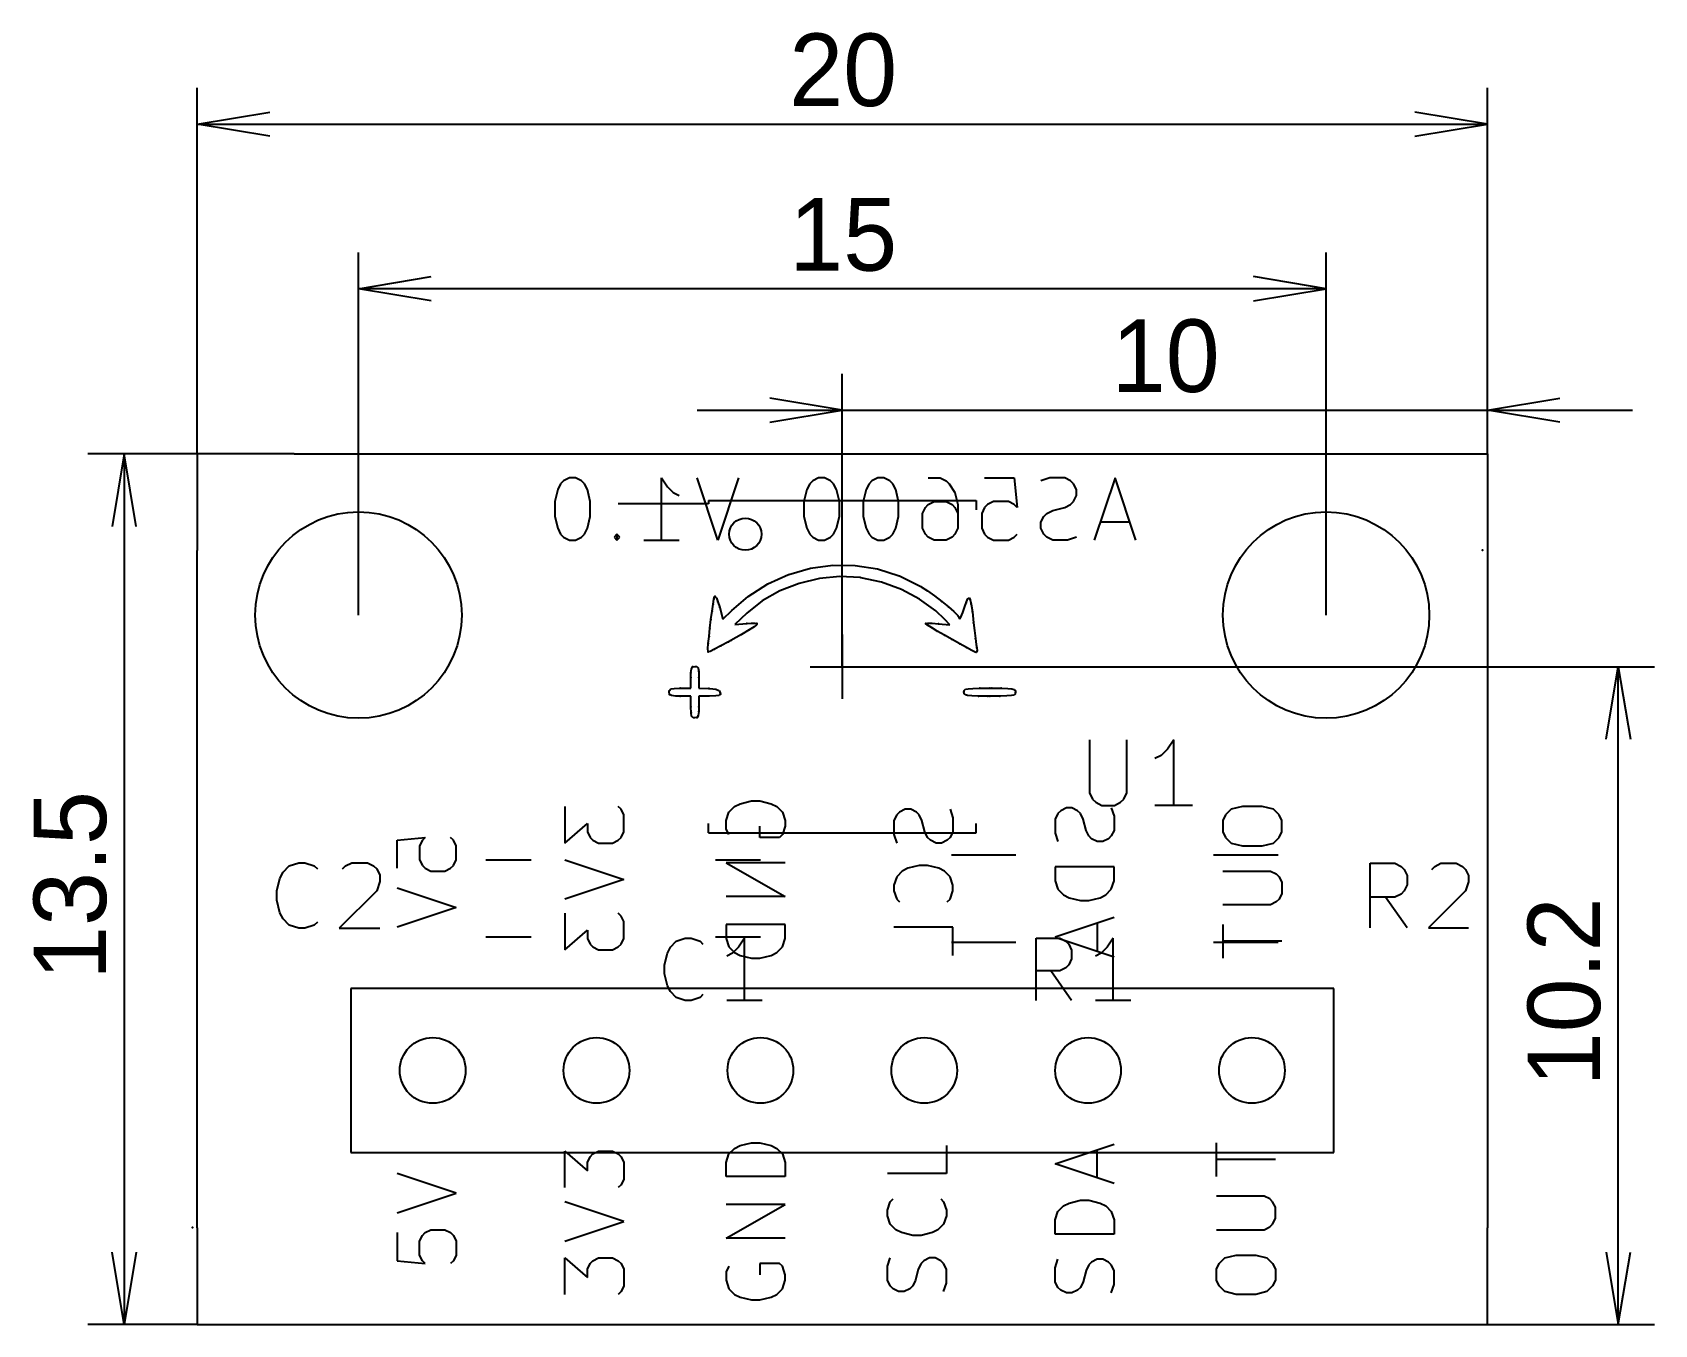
# Model space of a CAD drawing. Header units: millimetres. Extents: x 27.4 to 52.6, y -120 to -100.
import ezdxf
from ezdxf.enums import TextEntityAlignment as Align

# ---------------------------------------------------------------- set-up
doc = ezdxf.new("R2010")
doc.units = ezdxf.units.MM
doc.layers.add('BLACK', color=7, linetype='Continuous')
doc.layers.add('Default', color=7, linetype='Continuous')
doc.styles.add('SEACAD_Solid_Edge_ANSI', font='seans.ttf')
doc.dimstyles.new('JIS_(mm)', dxfattribs={"dimtxt": 1.125, "dimasz": 1.125, "dimexe": 0.5625, "dimexo": 0, "dimgap": 0.28125, "dimtad": 1, "dimdsep": 46, "dimtxsty": 'SEACAD_Solid_Edge_ANSI', "dimblk1": '_SE_OPEN', "dimblk2": '_SE_OPEN', "dimsah": 1, "dimcen": 0.5625, "dimadec": 0, "dimazin": 0, "dimtfac": 0.5, "dimtmove": 0, "dimatfit": 3, "dimfxl": 1, "dimarcsym": 0})

msp = doc.modelspace()

# ---------------------------------------------------------------- blocks, each defined once
blk = doc.blocks.new('DMBLK1')
at = {"layer": 'Default', "color": 7, "linetype": 'Continuous'}
for p, q in [((40, -109.8), (40, -105.26)), ((50, -106.5), (50, -105.26)), ((37.75, -105.822), (52.25, -105.822))]:
    blk.add_line(p, q, dxfattribs=at)
for points in [[(38.875, -106.01), (40, -105.822), (38.875, -105.635)], [(51.125, -106.01), (50, -105.822), (51.125, -105.635)]]:
    blk.add_lwpolyline(points, dxfattribs=at)
at = {"layer": 'Default', "color": 7, "linetype": 'Continuous', "style": 'SEACAD_Solid_Edge_ANSI'}
blk.add_text('10', height=1.125, dxfattribs=at).set_placement((44.177, -104.416), align=Align.TOP_LEFT)
blk = doc.blocks.new('_SE_OPEN')
at = {"color": 0}
for p, q in [((-1, 0.1665), (0, 0)), ((0, 0), (-1, -0.1665)), ((0, 0), (-1, 0))]:
    blk.add_line(p, q, dxfattribs=at)
blk = doc.blocks.new('DMBLK2')
at = {"layer": 'Default', "color": 7, "linetype": 'Continuous'}
for p, q in [((40, -109.8), (52.592, -109.8)), ((52.029, -120), (52.029, -109.8)), ((50, -120), (52.592, -120))]:
    blk.add_line(p, q, dxfattribs=at)
for points in [[(51.842, -110.925), (52.029, -109.8), (52.217, -110.925)], [(51.842, -118.875), (52.029, -120), (52.217, -118.875)]]:
    blk.add_lwpolyline(points, dxfattribs=at)
at = {"layer": 'Default', "color": 7, "linetype": 'Continuous', "style": 'SEACAD_Solid_Edge_ANSI'}
blk.add_text('10.2', height=1.125, rotation=90, dxfattribs=at).set_placement((50.623, -116.306), align=Align.TOP_LEFT)
blk = doc.blocks.new('DMBLK3')
at = {"layer": 'Default', "color": 7, "linetype": 'Continuous'}
for p, q in [((32.5, -109), (32.5, -103.378)), ((47.5, -109), (47.5, -103.378)), ((47.5, -103.941), (32.5, -103.941))]:
    blk.add_line(p, q, dxfattribs=at)
for points in [[(33.625, -104.128), (32.5, -103.941), (33.625, -103.753)], [(46.375, -104.128), (47.5, -103.941), (46.375, -103.753)]]:
    blk.add_lwpolyline(points, dxfattribs=at)
at = {"layer": 'Default', "color": 7, "linetype": 'Continuous', "style": 'SEACAD_Solid_Edge_ANSI'}
blk.add_text('15', height=1.125, dxfattribs=at).set_placement((39.177, -102.535), align=Align.TOP_LEFT)
blk = doc.blocks.new('DMBLK4')
at = {"layer": 'Default', "color": 7, "linetype": 'Continuous'}
for p, q in [((30, -106.5), (28.305, -106.5)), ((28.868, -106.5), (28.868, -120)), ((30, -120), (28.305, -120))]:
    blk.add_line(p, q, dxfattribs=at)
for points in [[(29.055, -107.625), (28.868, -106.5), (28.68, -107.625)], [(29.055, -118.875), (28.868, -120), (28.68, -118.875)]]:
    blk.add_lwpolyline(points, dxfattribs=at)
at = {"layer": 'Default', "color": 7, "linetype": 'Continuous', "style": 'SEACAD_Solid_Edge_ANSI'}
blk.add_text('13.5', height=1.125, rotation=90, dxfattribs=at).set_placement((27.462, -114.656), align=Align.TOP_LEFT)
blk = doc.blocks.new('DMBLK5')
at = {"layer": 'Default', "color": 7, "linetype": 'Continuous'}
for p, q in [((30, -106.5), (30, -100.827)), ((50, -106.5), (50, -100.827)), ((30, -101.39), (50, -101.39))]:
    blk.add_line(p, q, dxfattribs=at)
for points in [[(31.125, -101.577), (30, -101.39), (31.125, -101.202)], [(48.875, -101.577), (50, -101.39), (48.875, -101.202)]]:
    blk.add_lwpolyline(points, dxfattribs=at)
at = {"layer": 'Default', "color": 7, "linetype": 'Continuous', "style": 'SEACAD_Solid_Edge_ANSI'}
blk.add_text('20', height=1.125, dxfattribs=at).set_placement((39.177, -99.983), align=Align.TOP_LEFT)

# ---------------------------------------------------------------- dimensions: what is measured, and where the dimension line sits
at = {"layer": 'Default', "color": 7, "linetype": 'Continuous'}
for base, p1, p2, angle, picture, middle, dimtype in [((30, -101.3895), (30, -106.5), (50, -106.5), 0, 'DMBLK5', (40, -101.3895), 161), ((28.8678, -106.5), (30, -106.5), (30, -120), 270, 'DMBLK4', (28.8678, -113.25), 161), ((52.0292, -109.8), (50, -120), (40, -109.8), 90, 'DMBLK2', (52.0292, -114.9), 160)]:
    dim = msp.add_linear_dim(base=base, p1=p1, p2=p2, angle=angle, text='\\A1;<>', dimstyle='JIS_(mm)', dxfattribs=at)
    dim.commit()
    dim.dimension.update_dxf_attribs({"geometry": picture, "text_midpoint": middle, "dimtype": dimtype})
for base, p1, p2, picture, middle in [((32.5, -103.9408), (47.5, -109), (32.5, -109), 'DMBLK3', (40, -103.9408)), ((50, -105.8225), (40, -109.8), (50, -106.5), 'DMBLK1', (45, -105.8225))]:
    dim = msp.add_linear_dim(base=base, p1=p1, p2=p2, text='\\A1;<>', dimstyle='JIS_(mm)', dxfattribs=at)
    dim.commit()
    dim.dimension.update_dxf_attribs({"geometry": picture, "text_midpoint": middle, "dimtype": 160})

# ---------------------------------------------------------------- linework, layer by layer
at = {"layer": 'BLACK', "color": 7, "linetype": 'Continuous'}
for p, q in [((30, -106.5), (30, -108)), ((31.5, -106.5), (30, -106.5)), ((31.5, -106.5), (48.5, -106.5)), ((48.5, -106.5), (50, -106.5)), ((50, -106.5), (50, -108)), ((35.7715, -106.871), (35.6796, -106.917)), ((35.8634, -106.871), (35.7715, -106.871)), ((35.9554, -106.917), (35.8634, -106.871)), ((37.1963, -107.837), (37.1963, -106.871)), ((37.1963, -106.871), (37.2882, -107.009)), ((38.0696, -107.837), (37.7479, -106.871)), ((38.3913, -106.871), (38.0696, -107.837)), ((39.6323, -106.871), (39.5404, -106.917)), ((39.7242, -106.871), (39.6323, -106.871)), ((39.8162, -106.917), (39.7242, -106.871)), ((40.5515, -106.871), (40.4596, -106.917)), ((40.6435, -106.871), (40.5515, -106.871)), ((40.7354, -106.917), (40.6435, -106.871)), ((41.3329, -106.871), (41.5167, -106.871)), ((41.5167, -106.871), (41.6087, -106.917)), ((42.2062, -106.871), (42.6658, -106.871)), ((42.6658, -106.871), (42.7118, -107.331)), ((43.2173, -106.871), (43.0794, -106.917)), ((43.4471, -106.871), (43.2173, -106.871)), ((43.5391, -106.917), (43.4471, -106.871)), ((44.2285, -106.871), (43.9068, -107.837)), ((44.5502, -107.837), (44.2285, -106.871)), ((35.5877, -107.055), (35.5417, -107.239)), ((35.6336, -106.963), (35.5877, -107.055)), ((35.6796, -106.917), (35.6336, -106.963)), ((36.0013, -106.963), (35.9554, -106.917)), ((36.0473, -107.055), (36.0013, -106.963)), ((36.0932, -107.239), (36.0473, -107.055)), ((37.2882, -107.009), (37.3802, -107.101)), ((37.3802, -107.101), (37.4721, -107.147)), ((39.4485, -107.055), (39.4025, -107.239)), ((39.4944, -106.963), (39.4485, -107.055)), ((39.5404, -106.917), (39.4944, -106.963)), ((39.8621, -106.963), (39.8162, -106.917)), ((39.9081, -107.055), (39.8621, -106.963)), ((39.954, -107.239), (39.9081, -107.055)), ((40.3677, -107.055), (40.3217, -107.239)), ((40.4137, -106.963), (40.3677, -107.055)), ((40.4596, -106.917), (40.4137, -106.963)), ((40.7814, -106.963), (40.7354, -106.917)), ((40.8273, -107.055), (40.7814, -106.963)), ((40.8733, -107.239), (40.8273, -107.055)), ((41.6087, -106.917), (41.6546, -106.963)), ((41.6546, -106.963), (41.7466, -107.101)), ((41.7466, -107.101), (41.7925, -107.285)), ((43.585, -106.963), (43.5391, -106.917)), ((43.631, -107.055), (43.585, -106.963)), ((43.631, -107.147), (43.631, -107.055)), ((35.5417, -107.239), (35.5417, -107.469)), ((36.0932, -107.469), (36.0932, -107.239)), ((37.925, -107.275), (36.525, -107.275)), ((37.925, -107.225), (42.075, -107.225)), ((37.925, -107.225), (37.925, -107.275)), ((39.4025, -107.239), (39.4025, -107.469)), ((39.954, -107.469), (39.954, -107.239)), ((40.3217, -107.239), (40.3217, -107.469)), ((40.8733, -107.469), (40.8733, -107.239)), ((41.241, -107.423), (41.2869, -107.331)), ((41.2869, -107.331), (41.3329, -107.285)), ((41.3329, -107.285), (41.4248, -107.239)), ((41.4248, -107.239), (41.6087, -107.239)), ((41.6087, -107.239), (41.7006, -107.285)), ((41.7006, -107.285), (41.7466, -107.331)), ((41.7466, -107.331), (41.7925, -107.423)), ((41.7925, -107.285), (41.7925, -107.653)), ((42.075, -107.225), (42.075, -107.37)), ((42.2062, -107.331), (42.1602, -107.423)), ((42.2521, -107.285), (42.2062, -107.331)), ((42.3441, -107.239), (42.2521, -107.285)), ((42.5739, -107.239), (42.3441, -107.239)), ((42.6658, -107.285), (42.5739, -107.239)), ((42.7118, -107.331), (42.6658, -107.285)), ((43.1714, -107.423), (43.2633, -107.377)), ((43.2633, -107.377), (43.4471, -107.331)), ((43.4471, -107.331), (43.5391, -107.285)), ((43.5391, -107.285), (43.585, -107.239)), ((43.585, -107.239), (43.631, -107.147)), ((35.5417, -107.469), (35.5877, -107.653)), ((36.0473, -107.653), (36.0932, -107.469)), ((39.4025, -107.469), (39.4485, -107.653)), ((39.9081, -107.653), (39.954, -107.469)), ((40.3217, -107.469), (40.3677, -107.653)), ((40.8273, -107.653), (40.8733, -107.469)), ((41.241, -107.653), (41.241, -107.423)), ((42.1602, -107.423), (42.1602, -107.653)), ((43.0794, -107.561), (43.1254, -107.469)), ((43.0794, -107.653), (43.0794, -107.561)), ((43.1254, -107.469), (43.1714, -107.423)), ((44.4583, -107.561), (43.9987, -107.561)), ((35.5877, -107.653), (35.6336, -107.745)), ((35.6336, -107.745), (35.6796, -107.791)), ((35.6796, -107.791), (35.7715, -107.837)), ((35.7715, -107.837), (35.8634, -107.837)), ((35.8634, -107.837), (35.9554, -107.791)), ((35.9554, -107.791), (36.0013, -107.745)), ((36.0013, -107.745), (36.0473, -107.653)), ((36.5069, -107.745), (36.4609, -107.791)), ((36.4609, -107.791), (36.5069, -107.837)), ((36.5529, -107.791), (36.5069, -107.745)), ((36.5069, -107.745), (36.5069, -107.837)), ((36.5069, -107.837), (36.5529, -107.791)), ((36.9206, -107.837), (37.4721, -107.837)), ((39.4485, -107.653), (39.4944, -107.745)), ((39.4944, -107.745), (39.5404, -107.791)), ((39.5404, -107.791), (39.6323, -107.837)), ((39.6323, -107.837), (39.7242, -107.837)), ((39.7242, -107.837), (39.8162, -107.791)), ((39.8162, -107.791), (39.8621, -107.745)), ((39.8621, -107.745), (39.9081, -107.653)), ((40.3677, -107.653), (40.4137, -107.745)), ((40.4137, -107.745), (40.4596, -107.791)), ((40.4596, -107.791), (40.5515, -107.837)), ((40.5515, -107.837), (40.6435, -107.837)), ((40.6435, -107.837), (40.7354, -107.791)), ((40.7354, -107.791), (40.7814, -107.745)), ((40.7814, -107.745), (40.8273, -107.653)), ((41.2869, -107.745), (41.241, -107.653)), ((41.3329, -107.791), (41.2869, -107.745)), ((41.4248, -107.837), (41.3329, -107.791)), ((41.6087, -107.837), (41.4248, -107.837)), ((41.7006, -107.791), (41.6087, -107.837)), ((41.7466, -107.745), (41.7006, -107.791)), ((41.7925, -107.653), (41.7466, -107.745)), ((42.1602, -107.653), (42.2062, -107.745)), ((42.2062, -107.745), (42.2521, -107.791)), ((42.2521, -107.791), (42.3441, -107.837)), ((42.3441, -107.837), (42.5739, -107.837)), ((42.5739, -107.837), (42.6658, -107.791)), ((42.6658, -107.791), (42.7118, -107.745)), ((43.1254, -107.745), (43.0794, -107.653)), ((43.1714, -107.791), (43.1254, -107.745)), ((43.2633, -107.837), (43.1714, -107.791)), ((43.4931, -107.837), (43.2633, -107.837)), ((43.631, -107.791), (43.4931, -107.837)), ((30, -118.5), (30, -108)), ((50, -108), (50, -118.5)), ((38.8446, -108.517), (39.1681, -108.371)), ((39.1681, -108.371), (39.1685, -108.371)), ((39.1685, -108.371), (39.1688, -108.371)), ((39.1688, -108.371), (39.5057, -108.274)), ((39.5057, -108.274), (39.5061, -108.274)), ((39.5061, -108.274), (39.5064, -108.274)), ((39.5064, -108.274), (39.8514, -108.227)), ((39.8514, -108.227), (39.8518, -108.227)), ((39.8518, -108.227), (39.8521, -108.227)), ((39.8521, -108.227), (40.1998, -108.23)), ((40.1998, -108.23), (40.2002, -108.23)), ((40.2002, -108.23), (40.2005, -108.23)), ((40.2005, -108.23), (40.5455, -108.284)), ((40.5455, -108.284), (40.5459, -108.284)), ((40.5459, -108.284), (40.5462, -108.284)), ((40.5462, -108.284), (40.8832, -108.391)), ((38.5393, -108.712), (38.844, -108.518)), ((39.0314, -108.625), (38.7579, -108.781)), ((38.844, -108.518), (38.8443, -108.518)), ((38.8443, -108.518), (38.8446, -108.517)), ((39.3305, -108.508), (39.0314, -108.625)), ((39.6443, -108.433), (39.3305, -108.508)), ((39.9624, -108.402), (39.6443, -108.433)), ((40.2741, -108.419), (39.9624, -108.402)), ((40.285, -108.421), (40.2741, -108.419)), ((40.6071, -108.491), (40.285, -108.421)), ((40.915, -108.603), (40.6071, -108.491)), ((40.8832, -108.391), (40.8835, -108.391)), ((40.8835, -108.391), (40.8839, -108.391)), ((40.8839, -108.391), (41.2074, -108.55)), ((41.1987, -108.753), (40.915, -108.603)), ((41.2074, -108.55), (41.2075, -108.55)), ((41.2075, -108.55), (41.2077, -108.55)), ((41.2077, -108.55), (41.224, -108.559)), ((41.224, -108.559), (41.224, -108.56)), ((41.224, -108.56), (41.2241, -108.56)), ((41.2241, -108.56), (41.3217, -108.623)), ((41.3217, -108.623), (41.3218, -108.624)), ((41.3218, -108.624), (41.3219, -108.624)), ((41.3219, -108.624), (41.4307, -108.702)), ((37.9804, -108.939), (37.9963, -108.831)), ((37.9963, -108.831), (38.0099, -108.753)), ((38.0099, -108.753), (38.01, -108.753)), ((38.01, -108.753), (38.02, -108.718)), ((38.02, -108.718), (38.0201, -108.718)), ((38.0201, -108.718), (38.0202, -108.717)), ((38.0202, -108.717), (38.0206, -108.717)), ((38.0206, -108.717), (38.0209, -108.716)), ((38.0209, -108.716), (38.0211, -108.716)), ((38.0211, -108.716), (38.0214, -108.716)), ((38.0214, -108.716), (38.0221, -108.715)), ((38.0221, -108.715), (38.0229, -108.715)), ((38.0229, -108.715), (38.0237, -108.714)), ((38.0237, -108.714), (38.0238, -108.714)), ((38.0238, -108.714), (38.0247, -108.714)), ((38.0247, -108.714), (38.0256, -108.714)), ((38.0256, -108.714), (38.0257, -108.714)), ((38.0257, -108.714), (38.0266, -108.714)), ((38.0266, -108.714), (38.0275, -108.714)), ((38.0275, -108.714), (38.0276, -108.714)), ((38.0276, -108.714), (38.0284, -108.715)), ((38.0284, -108.715), (38.0291, -108.715)), ((38.0291, -108.715), (38.0458, -108.732)), ((38.0458, -108.732), (38.0464, -108.733)), ((38.0464, -108.733), (38.0469, -108.734)), ((38.0469, -108.734), (38.0715, -108.793)), ((38.0715, -108.793), (38.0716, -108.793)), ((38.0716, -108.793), (38.0991, -108.883)), ((38.0991, -108.883), (38.1475, -109.061)), ((38.286, -108.927), (38.5388, -108.713)), ((38.7579, -108.781), (38.5202, -108.971)), ((38.5388, -108.713), (38.5391, -108.712)), ((38.5391, -108.712), (38.5393, -108.712)), ((41.4481, -108.934), (41.1987, -108.753)), ((41.4307, -108.702), (41.4308, -108.702)), ((41.4308, -108.702), (41.4309, -108.702)), ((41.4309, -108.702), (41.5415, -108.787)), ((41.5415, -108.787), (41.5416, -108.787)), ((41.5416, -108.787), (41.6444, -108.871)), ((41.6444, -108.871), (41.6445, -108.871)), ((41.6445, -108.871), (41.7298, -108.947)), ((41.8678, -108.962), (41.9007, -108.865)), ((41.9007, -108.865), (41.9182, -108.81)), ((41.9182, -108.81), (41.9183, -108.81)), ((41.9183, -108.81), (41.9407, -108.754)), ((41.9407, -108.754), (41.9412, -108.753)), ((41.9412, -108.753), (41.9417, -108.752)), ((41.9417, -108.752), (41.9418, -108.752)), ((41.9418, -108.752), (41.9601, -108.734)), ((41.9601, -108.734), (41.9605, -108.734)), ((41.9605, -108.734), (41.9608, -108.734)), ((41.9608, -108.734), (41.9613, -108.733)), ((41.9613, -108.733), (41.9617, -108.733)), ((41.9617, -108.733), (41.9622, -108.733)), ((41.9622, -108.733), (41.9626, -108.733)), ((41.9626, -108.733), (41.9631, -108.733)), ((41.9631, -108.733), (41.9636, -108.733)), ((41.9636, -108.733), (41.9641, -108.733)), ((41.9641, -108.733), (41.9646, -108.733)), ((41.9646, -108.733), (41.9651, -108.733)), ((41.9651, -108.733), (41.9655, -108.733)), ((41.9655, -108.733), (41.9659, -108.733)), ((41.9659, -108.733), (41.9664, -108.734)), ((41.9664, -108.734), (41.9667, -108.734)), ((41.9667, -108.734), (41.9671, -108.734)), ((41.9671, -108.734), (41.9674, -108.735)), ((41.9674, -108.735), (41.9677, -108.735)), ((41.9677, -108.735), (41.9836, -108.759)), ((41.9836, -108.759), (41.984, -108.76)), ((41.984, -108.76), (41.9843, -108.761)), ((41.9843, -108.761), (41.9996, -108.831)), ((41.9996, -108.831), (41.9997, -108.831)), ((41.9997, -108.831), (42.016, -108.95)), ((37.9475, -109.201), (37.9636, -109.067)), ((37.9636, -109.067), (37.9803, -108.94)), ((37.9803, -108.94), (37.9804, -108.939)), ((38.1475, -109.061), (38.2858, -108.928)), ((38.2858, -108.928), (38.2859, -108.928)), ((38.2859, -108.928), (38.286, -108.927)), ((38.5202, -108.971), (38.3345, -109.148)), ((38.3345, -109.148), (38.5179, -109.132)), ((38.5179, -109.132), (38.5877, -109.126)), ((38.5877, -109.126), (38.5878, -109.126)), ((38.5878, -109.126), (38.5879, -109.126)), ((38.5879, -109.126), (38.6431, -109.123)), ((38.6431, -109.123), (38.6437, -109.123)), ((38.6437, -109.123), (38.6442, -109.123)), ((38.6442, -109.123), (38.6717, -109.128)), ((38.6717, -109.128), (38.6719, -109.128)), ((38.6719, -109.128), (38.6721, -109.128)), ((38.6757, -109.134), (38.672, -109.149)), ((38.6721, -109.128), (38.6728, -109.128)), ((38.6728, -109.128), (38.6735, -109.128)), ((38.6735, -109.128), (38.6737, -109.129)), ((38.6737, -109.129), (38.6738, -109.129)), ((38.6738, -109.129), (38.6744, -109.129)), ((38.6744, -109.129), (38.6749, -109.13)), ((38.6749, -109.13), (38.675, -109.13)), ((38.675, -109.13), (38.6752, -109.13)), ((38.6752, -109.13), (38.6754, -109.131)), ((38.6754, -109.131), (38.6757, -109.132)), ((38.6757, -109.132), (38.6758, -109.132)), ((38.6758, -109.134), (38.6757, -109.134)), ((38.6758, -109.132), (38.6758, -109.133)), ((38.6758, -109.133), (38.6758, -109.134)), ((41.2933, -109.133), (41.2933, -109.132)), ((41.2933, -109.132), (41.2934, -109.132)), ((41.2934, -109.134), (41.2933, -109.133)), ((41.2934, -109.132), (41.2934, -109.131)), ((41.2934, -109.131), (41.2937, -109.131)), ((41.2937, -109.135), (41.2934, -109.134)), ((41.2937, -109.131), (41.2939, -109.13)), ((41.2939, -109.135), (41.2937, -109.135)), ((41.2939, -109.13), (41.2941, -109.13)), ((41.2941, -109.136), (41.2939, -109.135)), ((41.2941, -109.13), (41.2943, -109.129)), ((41.2943, -109.136), (41.2941, -109.136)), ((41.2943, -109.129), (41.2948, -109.129)), ((41.2948, -109.136), (41.2943, -109.136)), ((41.2948, -109.129), (41.2952, -109.129)), ((41.2952, -109.137), (41.2948, -109.136)), ((41.2952, -109.129), (41.2955, -109.128)), ((41.3183, -109.154), (41.2952, -109.137)), ((41.2955, -109.128), (41.2958, -109.128)), ((41.2958, -109.128), (41.2964, -109.128)), ((41.2964, -109.128), (41.2969, -109.128)), ((41.2969, -109.128), (41.2973, -109.128)), ((41.2973, -109.128), (41.2977, -109.128)), ((41.2977, -109.128), (41.3247, -109.124)), ((41.3247, -109.124), (41.3251, -109.124)), ((41.3251, -109.124), (41.3254, -109.124)), ((41.3254, -109.124), (41.3937, -109.127)), ((41.3937, -109.127), (41.3938, -109.127)), ((41.3938, -109.127), (41.394, -109.127)), ((41.394, -109.127), (41.4891, -109.135)), ((41.591, -109.07), (41.4481, -108.934)), ((41.4891, -109.135), (41.4892, -109.135)), ((41.4892, -109.135), (41.6666, -109.152)), ((41.6666, -109.152), (41.591, -109.07)), ((41.7298, -108.947), (41.7299, -108.947)), ((41.7299, -108.947), (41.73, -108.947)), ((41.73, -108.947), (41.7882, -109.005)), ((41.7882, -109.005), (41.7885, -109.006)), ((41.7885, -109.006), (41.7889, -109.006)), ((41.7889, -109.006), (41.8104, -109.04)), ((41.8104, -109.04), (41.8106, -109.04)), ((41.8106, -109.04), (41.8107, -109.04)), ((41.8107, -109.04), (41.8109, -109.041)), ((41.8109, -109.041), (41.8111, -109.042)), ((41.8111, -109.042), (41.8112, -109.042)), ((41.8112, -109.042), (41.8118, -109.053)), ((41.8118, -109.053), (41.818, -109.058)), ((41.818, -109.058), (41.8377, -109.031)), ((41.8377, -109.031), (41.8678, -108.962)), ((42.016, -108.95), (42.0352, -109.122)), ((42.0352, -109.122), (42.0482, -109.24)), ((37.9228, -109.442), (37.9334, -109.331)), ((37.9334, -109.331), (37.9475, -109.201)), ((38.4359, -109.299), (38.2723, -109.393)), ((38.436, -109.299), (38.4359, -109.299)), ((38.5544, -109.23), (38.436, -109.299)), ((38.5545, -109.23), (38.5544, -109.23)), ((38.6313, -109.182), (38.5545, -109.23)), ((38.6314, -109.182), (38.6313, -109.182)), ((38.6317, -109.182), (38.6314, -109.182)), ((38.6702, -109.152), (38.6317, -109.182)), ((38.6706, -109.151), (38.6702, -109.152)), ((38.6711, -109.151), (38.6706, -109.151)), ((38.6713, -109.151), (38.6711, -109.151)), ((38.6715, -109.15), (38.6713, -109.151)), ((38.6717, -109.15), (38.6715, -109.15)), ((38.672, -109.149), (38.6717, -109.15)), ((40, -109.3), (40, -110.3)), ((41.3185, -109.154), (41.3183, -109.154)), ((41.3186, -109.154), (41.3185, -109.154)), ((41.381, -109.193), (41.3186, -109.154)), ((41.4725, -109.247), (41.381, -109.193)), ((41.5828, -109.311), (41.4725, -109.247)), ((41.5829, -109.311), (41.5828, -109.311)), ((41.7019, -109.379), (41.5829, -109.311)), ((41.8194, -109.446), (41.7019, -109.379)), ((42.0482, -109.24), (42.063, -109.362)), ((42.063, -109.362), (42.0757, -109.457)), ((37.9171, -109.525), (37.9228, -109.442)), ((37.9178, -109.566), (37.9171, -109.525)), ((37.9171, -109.525), (37.9172, -109.525)), ((37.9172, -109.525), (37.9171, -109.525)), ((37.9179, -109.566), (37.9178, -109.566)), ((37.9181, -109.567), (37.9179, -109.566)), ((37.9183, -109.568), (37.9181, -109.567)), ((37.9193, -109.57), (37.9183, -109.568)), ((37.9196, -109.57), (37.9193, -109.57)), ((37.9199, -109.571), (37.9196, -109.57)), ((37.9202, -109.571), (37.9199, -109.571)), ((37.9204, -109.571), (37.9202, -109.571)), ((37.9209, -109.572), (37.9204, -109.571)), ((37.9214, -109.572), (37.9209, -109.572)), ((37.9218, -109.572), (37.9214, -109.572)), ((37.9221, -109.572), (37.9218, -109.572)), ((37.9227, -109.572), (37.9221, -109.572)), ((37.9233, -109.573), (37.9227, -109.572)), ((37.9237, -109.573), (37.9233, -109.573)), ((37.924, -109.573), (37.9237, -109.573)), ((37.9246, -109.572), (37.924, -109.573)), ((37.9253, -109.572), (37.9246, -109.572)), ((37.953, -109.564), (37.9253, -109.572)), ((37.9533, -109.564), (37.953, -109.564)), ((37.9537, -109.564), (37.9533, -109.564)), ((38.0208, -109.531), (37.9537, -109.564)), ((38.0209, -109.531), (38.0208, -109.531)), ((38.1182, -109.479), (38.0209, -109.531)), ((38.1183, -109.479), (38.1182, -109.479)), ((38.2364, -109.414), (38.1183, -109.479)), ((38.2723, -109.393), (38.2364, -109.414)), ((41.9253, -109.504), (41.8194, -109.446)), ((42.0092, -109.549), (41.9253, -109.504)), ((42.0093, -109.549), (42.0092, -109.549)), ((42.0094, -109.549), (42.0093, -109.549)), ((42.0612, -109.575), (42.0094, -109.549)), ((42.0615, -109.575), (42.0612, -109.575)), ((42.0617, -109.575), (42.0615, -109.575)), ((42.0727, -109.579), (42.0617, -109.575)), ((42.0735, -109.579), (42.0727, -109.579)), ((42.0743, -109.579), (42.0735, -109.579)), ((42.0745, -109.579), (42.0743, -109.579)), ((42.0747, -109.579), (42.0745, -109.579)), ((42.0754, -109.579), (42.0747, -109.579)), ((42.0762, -109.579), (42.0754, -109.579)), ((42.0757, -109.457), (42.0846, -109.51)), ((42.0764, -109.579), (42.0762, -109.579)), ((42.0766, -109.579), (42.0764, -109.579)), ((42.0772, -109.578), (42.0766, -109.579)), ((42.0779, -109.578), (42.0772, -109.578)), ((42.078, -109.578), (42.0779, -109.578)), ((42.0781, -109.578), (42.078, -109.578)), ((42.0785, -109.577), (42.0781, -109.578)), ((42.079, -109.576), (42.0785, -109.577)), ((42.0891, -109.553), (42.079, -109.576)), ((42.0846, -109.51), (42.0895, -109.551)), ((42.0893, -109.553), (42.0891, -109.553)), ((42.0894, -109.552), (42.0893, -109.553)), ((42.0895, -109.551), (42.0894, -109.551)), ((42.0894, -109.551), (42.0895, -109.551)), ((42.0895, -109.551), (42.0894, -109.552)), ((37.6536, -109.894), (37.6605, -109.833)), ((37.6605, -109.833), (37.6605, -109.832)), ((37.6605, -109.832), (37.6608, -109.832)), ((37.6608, -109.832), (37.6611, -109.831)), ((37.6611, -109.831), (37.6612, -109.831)), ((37.6612, -109.831), (37.6782, -109.804)), ((37.6782, -109.804), (37.6783, -109.803)), ((37.6783, -109.803), (37.679, -109.803)), ((37.679, -109.803), (37.6796, -109.802)), ((37.6796, -109.802), (37.6797, -109.802)), ((37.6797, -109.802), (37.6805, -109.802)), ((37.6805, -109.802), (37.6814, -109.801)), ((37.6814, -109.801), (37.6815, -109.801)), ((37.6815, -109.801), (37.713, -109.795)), ((37.713, -109.795), (37.7138, -109.795)), ((37.7138, -109.795), (37.7146, -109.795)), ((37.7146, -109.795), (37.7391, -109.798)), ((37.7391, -109.798), (37.7398, -109.798)), ((37.7398, -109.798), (37.7404, -109.798)), ((37.7404, -109.798), (37.7407, -109.798)), ((37.7407, -109.798), (37.741, -109.799)), ((37.741, -109.799), (37.7415, -109.799)), ((37.7415, -109.799), (37.742, -109.799)), ((37.742, -109.799), (37.7627, -109.82)), ((37.7627, -109.82), (37.763, -109.82)), ((37.763, -109.82), (37.7634, -109.82)), ((37.7634, -109.82), (37.7635, -109.821)), ((37.7635, -109.821), (37.7638, -109.821)), ((37.7638, -109.821), (37.7639, -109.822)), ((37.7639, -109.822), (37.7641, -109.822)), ((37.7641, -109.822), (37.7733, -109.873)), ((37.7733, -109.873), (37.7733, -109.874)), ((37.7733, -109.874), (37.7754, -109.968)), ((39.5, -109.8), (40.5, -109.8)), ((37.3417, -110.145), (37.3928, -110.136)), ((37.3928, -110.136), (37.3932, -110.136)), ((37.3932, -110.136), (37.3935, -110.136)), ((37.3935, -110.136), (37.4881, -110.134)), ((37.4881, -110.134), (37.4882, -110.134)), ((37.4882, -110.134), (37.6526, -110.134)), ((37.6526, -109.969), (37.6536, -109.894)), ((37.6526, -110.134), (37.6526, -109.969)), ((37.7754, -109.968), (37.7754, -110.131)), ((37.7754, -110.131), (37.9327, -110.139)), ((37.9327, -110.139), (37.9474, -110.14)), ((37.9474, -110.14), (37.9475, -110.14)), ((37.9475, -110.14), (37.9477, -110.14)), ((37.9477, -110.14), (38.0382, -110.15)), ((41.9114, -110.15), (41.9504, -110.141)), ((41.9504, -110.141), (41.9508, -110.141)), ((41.9508, -110.141), (41.9512, -110.141)), ((41.9512, -110.141), (42.0207, -110.136)), ((42.0207, -110.136), (42.0208, -110.136)), ((42.0208, -110.136), (42.021, -110.136)), ((42.021, -110.136), (42.1296, -110.134)), ((42.1296, -110.134), (42.286, -110.134)), ((42.286, -110.134), (42.3154, -110.134)), ((42.3154, -110.134), (42.4633, -110.134)), ((42.4633, -110.134), (42.4634, -110.134)), ((42.4634, -110.134), (42.5649, -110.137)), ((42.5649, -110.137), (42.5651, -110.137)), ((42.5651, -110.137), (42.5653, -110.137)), ((42.5653, -110.137), (42.6291, -110.142)), ((42.6291, -110.142), (42.6296, -110.142)), ((42.6296, -110.142), (42.6301, -110.143)), ((42.6301, -110.143), (42.665, -110.152)), ((37.3139, -110.194), (37.317, -110.169)), ((37.314, -110.195), (37.3139, -110.194)), ((37.314, -110.196), (37.314, -110.195)), ((37.3202, -110.228), (37.314, -110.196)), ((37.317, -110.169), (37.3173, -110.169)), ((37.3173, -110.169), (37.3174, -110.168)), ((37.3174, -110.168), (37.3176, -110.168)), ((37.3176, -110.168), (37.3177, -110.168)), ((37.3177, -110.168), (37.3181, -110.167)), ((37.3181, -110.167), (37.3185, -110.167)), ((37.3185, -110.167), (37.339, -110.146)), ((37.3206, -110.229), (37.3202, -110.228)), ((37.3209, -110.229), (37.3206, -110.229)), ((37.321, -110.229), (37.3209, -110.229)), ((37.321, -110.23), (37.321, -110.229)), ((37.3216, -110.23), (37.321, -110.23)), ((37.3223, -110.231), (37.3216, -110.23)), ((37.3224, -110.231), (37.3223, -110.231)), ((37.3496, -110.248), (37.3224, -110.231)), ((37.339, -110.146), (37.3395, -110.146)), ((37.3395, -110.146), (37.3399, -110.146)), ((37.3399, -110.146), (37.3403, -110.145)), ((37.3403, -110.145), (37.3407, -110.145)), ((37.3407, -110.145), (37.3412, -110.145)), ((37.3412, -110.145), (37.3417, -110.145)), ((37.3497, -110.248), (37.3496, -110.248)), ((37.3498, -110.248), (37.3497, -110.248)), ((37.3506, -110.248), (37.3498, -110.248)), ((37.3514, -110.249), (37.3506, -110.248)), ((37.3515, -110.249), (37.3514, -110.249)), ((37.3517, -110.249), (37.3515, -110.249)), ((37.4127, -110.255), (37.3517, -110.249)), ((37.4129, -110.255), (37.4127, -110.255)), ((37.4132, -110.256), (37.4129, -110.255)), ((37.4882, -110.257), (37.4132, -110.256)), ((37.6526, -110.257), (37.4882, -110.257)), ((37.6526, -110.421), (37.6526, -110.257)), ((37.9418, -110.257), (37.7754, -110.257)), ((37.7754, -110.257), (37.7754, -110.421)), ((37.9419, -110.257), (37.9418, -110.257)), ((37.942, -110.257), (37.9419, -110.257)), ((38.037, -110.254), (37.942, -110.257)), ((38.0374, -110.254), (38.037, -110.254)), ((38.0378, -110.254), (38.0374, -110.254)), ((38.0881, -110.246), (38.0378, -110.254)), ((38.0382, -110.15), (38.0388, -110.15)), ((38.0388, -110.15), (38.0394, -110.15)), ((38.0394, -110.15), (38.0875, -110.168)), ((38.0875, -110.168), (38.0881, -110.168)), ((38.0881, -110.168), (38.0888, -110.168)), ((38.0888, -110.245), (38.0881, -110.246)), ((38.0888, -110.168), (38.089, -110.168)), ((38.0894, -110.245), (38.0888, -110.245)), ((38.089, -110.168), (38.0892, -110.169)), ((38.0892, -110.169), (38.0896, -110.169)), ((38.0897, -110.245), (38.0894, -110.245)), ((38.0896, -110.169), (38.0901, -110.17)), ((38.09, -110.245), (38.0897, -110.245)), ((38.0904, -110.245), (38.09, -110.245)), ((38.0901, -110.17), (38.1081, -110.2)), ((38.091, -110.244), (38.0904, -110.245)), ((38.1084, -110.225), (38.091, -110.244)), ((38.1081, -110.2), (38.1082, -110.2)), ((38.1082, -110.2), (38.1084, -110.2)), ((38.1084, -110.2), (38.1086, -110.201)), ((38.1089, -110.224), (38.1084, -110.225)), ((38.1086, -110.201), (38.1088, -110.201)), ((38.1088, -110.201), (38.1088, -110.202)), ((38.1088, -110.202), (38.1097, -110.222)), ((38.1094, -110.224), (38.1089, -110.224)), ((38.1096, -110.223), (38.1094, -110.224)), ((38.1097, -110.222), (38.1096, -110.223)), ((41.8859, -110.191), (41.886, -110.19)), ((41.8859, -110.195), (41.8859, -110.191)), ((41.8859, -110.196), (41.886, -110.195)), ((41.886, -110.195), (41.8859, -110.195)), ((41.8889, -110.218), (41.8859, -110.196)), ((41.886, -110.19), (41.8903, -110.169)), ((41.889, -110.219), (41.8889, -110.218)), ((41.8891, -110.219), (41.889, -110.219)), ((41.8894, -110.22), (41.8891, -110.219)), ((41.8895, -110.22), (41.8894, -110.22)), ((41.8899, -110.22), (41.8895, -110.22)), ((41.8902, -110.221), (41.8899, -110.22)), ((41.9048, -110.236), (41.8902, -110.221)), ((41.8903, -110.169), (41.8906, -110.168)), ((41.8906, -110.168), (41.8908, -110.167)), ((41.8908, -110.167), (41.8909, -110.167)), ((41.8909, -110.167), (41.891, -110.167)), ((41.891, -110.167), (41.8915, -110.167)), ((41.8915, -110.167), (41.892, -110.166)), ((41.892, -110.166), (41.9093, -110.151)), ((41.9051, -110.237), (41.9048, -110.236)), ((41.9053, -110.237), (41.9051, -110.237)), ((41.9058, -110.237), (41.9053, -110.237)), ((41.9063, -110.238), (41.9058, -110.237)), ((41.9067, -110.238), (41.9063, -110.238)), ((41.907, -110.238), (41.9067, -110.238)), ((41.9419, -110.248), (41.907, -110.238)), ((41.9093, -110.151), (41.9095, -110.151)), ((41.9095, -110.151), (41.9096, -110.151)), ((41.9096, -110.151), (41.9103, -110.151)), ((41.9103, -110.151), (41.911, -110.151)), ((41.911, -110.151), (41.9112, -110.15)), ((41.9112, -110.15), (41.9114, -110.15)), ((41.9424, -110.248), (41.9419, -110.248)), ((41.9429, -110.248), (41.9424, -110.248)), ((42.0067, -110.253), (41.9429, -110.248)), ((42.0069, -110.253), (42.0067, -110.253)), ((42.0071, -110.253), (42.0069, -110.253)), ((42.1086, -110.256), (42.0071, -110.253)), ((42.1087, -110.256), (42.1086, -110.256)), ((42.2566, -110.257), (42.1087, -110.256)), ((42.286, -110.257), (42.2566, -110.257)), ((42.4424, -110.256), (42.286, -110.257)), ((42.551, -110.254), (42.4424, -110.256)), ((42.5512, -110.254), (42.551, -110.254)), ((42.5513, -110.254), (42.5512, -110.254)), ((42.6208, -110.249), (42.5513, -110.254)), ((42.6212, -110.249), (42.6208, -110.249)), ((42.6216, -110.249), (42.6212, -110.249)), ((42.6606, -110.24), (42.6216, -110.249)), ((42.6608, -110.24), (42.6606, -110.24)), ((42.661, -110.24), (42.6608, -110.24)), ((42.6617, -110.239), (42.661, -110.24)), ((42.6624, -110.239), (42.6617, -110.239)), ((42.6625, -110.239), (42.6624, -110.239)), ((42.6627, -110.239), (42.6625, -110.239)), ((42.68, -110.224), (42.6627, -110.239)), ((42.665, -110.152), (42.6653, -110.153)), ((42.6653, -110.153), (42.6657, -110.153)), ((42.6657, -110.153), (42.6662, -110.153)), ((42.6662, -110.153), (42.6667, -110.153)), ((42.6667, -110.153), (42.6669, -110.154)), ((42.6669, -110.154), (42.6672, -110.154)), ((42.6672, -110.154), (42.6818, -110.169)), ((42.6805, -110.224), (42.68, -110.224)), ((42.681, -110.223), (42.6805, -110.224)), ((42.6811, -110.223), (42.681, -110.223)), ((42.6812, -110.223), (42.6811, -110.223)), ((42.6814, -110.222), (42.6812, -110.223)), ((42.6817, -110.221), (42.6814, -110.222)), ((42.686, -110.2), (42.6817, -110.221)), ((42.6818, -110.169), (42.6821, -110.17)), ((42.6821, -110.17), (42.6825, -110.17)), ((42.6825, -110.17), (42.6826, -110.171)), ((42.6826, -110.171), (42.6829, -110.171)), ((42.6829, -110.171), (42.683, -110.172)), ((42.683, -110.172), (42.6831, -110.172)), ((42.6831, -110.172), (42.6861, -110.194)), ((42.6861, -110.194), (42.686, -110.195)), ((42.686, -110.195), (42.6861, -110.195)), ((42.6861, -110.199), (42.686, -110.2)), ((42.6861, -110.195), (42.6861, -110.199)), ((37.6546, -110.516), (37.6526, -110.421)), ((37.6547, -110.516), (37.6546, -110.516)), ((37.6637, -110.567), (37.6547, -110.516)), ((37.6639, -110.568), (37.6637, -110.567)), ((37.664, -110.568), (37.6639, -110.568)), ((37.6643, -110.569), (37.664, -110.568)), ((37.6644, -110.569), (37.6643, -110.569)), ((37.6648, -110.57), (37.6644, -110.569)), ((37.6651, -110.57), (37.6648, -110.57)), ((37.6854, -110.591), (37.6651, -110.57)), ((37.686, -110.591), (37.6854, -110.591)), ((37.6865, -110.591), (37.686, -110.591)), ((37.6868, -110.592), (37.6865, -110.591)), ((37.6871, -110.592), (37.6868, -110.592)), ((37.6877, -110.592), (37.6871, -110.592)), ((37.6884, -110.592), (37.6877, -110.592)), ((37.7134, -110.595), (37.6884, -110.592)), ((37.7142, -110.595), (37.7134, -110.595)), ((37.715, -110.595), (37.7142, -110.595)), ((37.7465, -110.589), (37.715, -110.595)), ((37.7466, -110.589), (37.7465, -110.589)), ((37.7475, -110.589), (37.7466, -110.589)), ((37.7483, -110.588), (37.7475, -110.589)), ((37.7484, -110.588), (37.7483, -110.588)), ((37.749, -110.587), (37.7484, -110.588)), ((37.7497, -110.587), (37.749, -110.587)), ((37.7498, -110.587), (37.7497, -110.587)), ((37.7668, -110.56), (37.7498, -110.587)), ((37.7669, -110.559), (37.7668, -110.559)), ((37.7668, -110.559), (37.7668, -110.56)), ((37.7672, -110.559), (37.7669, -110.559)), ((37.7675, -110.558), (37.7672, -110.559)), ((37.7744, -110.496), (37.7675, -110.557)), ((37.7675, -110.557), (37.7675, -110.558)), ((37.7754, -110.421), (37.7744, -110.496)), ((43.8309, -110.935), (43.8309, -111.757)), ((44.4115, -111.757), (44.4115, -110.935)), ((45.0404, -111.08), (44.9437, -111.177)), ((45.1372, -110.935), (45.0404, -111.08)), ((45.1372, -111.951), (45.1372, -110.935)), ((44.9437, -111.177), (44.8469, -111.225)), ((38.417, -111.924), (38.5911, -111.881)), ((38.5911, -111.881), (38.7218, -111.881)), ((38.7218, -111.881), (38.8959, -111.924)), ((43.8309, -111.757), (43.8793, -111.854)), ((43.8793, -111.854), (43.9277, -111.902)), ((43.9277, -111.902), (44.0244, -111.951)), ((44.218, -111.951), (44.3147, -111.902)), ((44.3147, -111.902), (44.3631, -111.854)), ((44.3631, -111.854), (44.4115, -111.757)), ((35.6993, -111.968), (35.6993, -112.534)), ((36.5701, -112.011), (36.5266, -111.968)), ((36.6137, -112.099), (36.5701, -112.011)), ((36.6137, -112.36), (36.6137, -112.099)), ((38.1993, -112.186), (38.2428, -112.055)), ((38.2428, -112.055), (38.3299, -111.968)), ((38.3299, -111.968), (38.417, -111.924)), ((38.8959, -111.924), (38.983, -111.968)), ((38.983, -111.968), (39.0701, -112.055)), ((39.0701, -112.055), (39.1137, -112.186)), ((40.8428, -112.099), (40.7993, -112.186)), ((40.8863, -112.055), (40.8428, -112.099)), ((40.9734, -112.011), (40.8863, -112.055)), ((41.0605, -112.011), (40.9734, -112.011)), ((41.1476, -112.055), (41.0605, -112.011)), ((41.1911, -112.099), (41.1476, -112.055)), ((41.2347, -112.186), (41.1911, -112.099)), ((41.6701, -112.011), (41.7137, -112.142)), ((41.7137, -112.142), (41.7137, -112.36)), ((43.3428, -112.077), (43.2993, -112.164)), ((43.3863, -112.033), (43.3428, -112.077)), ((43.4734, -111.99), (43.3863, -112.033)), ((43.5605, -111.99), (43.4734, -111.99)), ((43.6476, -112.033), (43.5605, -111.99)), ((43.6911, -112.077), (43.6476, -112.033)), ((43.7347, -112.164), (43.6911, -112.077)), ((44.0244, -111.951), (44.218, -111.951)), ((44.1701, -111.99), (44.2137, -112.12)), ((44.2137, -112.12), (44.2137, -112.338)), ((45.4275, -111.951), (44.8469, -111.951)), ((45.9428, -112.099), (45.8993, -112.186)), ((46.0299, -112.011), (45.9428, -112.099)), ((46.2041, -111.968), (46.0299, -112.011)), ((46.5089, -111.968), (46.2041, -111.968)), ((46.683, -112.011), (46.5089, -111.968)), ((46.7701, -112.099), (46.683, -112.011)), ((46.8137, -112.186), (46.7701, -112.099)), ((35.6993, -112.534), (36.0476, -112.229)), ((36.0476, -112.229), (36.0476, -112.36)), ((36.0476, -112.36), (36.0911, -112.447)), ((36.5701, -112.447), (36.6137, -112.36)), ((37.925, -112.375), (37.925, -112.23)), ((37.925, -112.375), (42.075, -112.375)), ((38.1993, -112.316), (38.1993, -112.186)), ((38.2428, -112.403), (38.1993, -112.316)), ((38.7218, -112.447), (38.7218, -112.273)), ((39.0701, -112.403), (39.0266, -112.447)), ((39.1137, -112.273), (39.0701, -112.403)), ((39.1137, -112.186), (39.1137, -112.273)), ((40.7993, -112.186), (40.7993, -112.403)), ((40.7993, -112.403), (40.8428, -112.534)), ((41.2782, -112.36), (41.2347, -112.186)), ((41.3218, -112.447), (41.2782, -112.36)), ((41.7137, -112.36), (41.6701, -112.447)), ((42.075, -112.375), (42.075, -112.23)), ((43.2993, -112.164), (43.2993, -112.382)), ((43.2993, -112.382), (43.3428, -112.512)), ((43.7782, -112.338), (43.7347, -112.164)), ((43.8218, -112.425), (43.7782, -112.338)), ((44.2137, -112.338), (44.1701, -112.425)), ((45.8993, -112.186), (45.8993, -112.36)), ((45.8993, -112.36), (45.9428, -112.447)), ((46.7701, -112.447), (46.8137, -112.36)), ((46.8137, -112.36), (46.8137, -112.186)), ((33.0993, -112.49), (33.5347, -112.447)), ((33.0993, -112.926), (33.0993, -112.49)), ((33.4911, -112.49), (33.4476, -112.577)), ((33.4476, -112.577), (33.4476, -112.795)), ((33.5347, -112.447), (33.4911, -112.49)), ((33.9701, -112.49), (33.9266, -112.447)), ((34.0137, -112.577), (33.9701, -112.49)), ((34.0137, -112.795), (34.0137, -112.577)), ((36.0911, -112.447), (36.1347, -112.49)), ((36.1347, -112.49), (36.2218, -112.534)), ((36.2218, -112.534), (36.4395, -112.534)), ((36.4395, -112.534), (36.5266, -112.49)), ((36.5266, -112.49), (36.5701, -112.447)), ((39.0266, -112.447), (38.7218, -112.447)), ((41.3653, -112.49), (41.3218, -112.447)), ((41.4524, -112.534), (41.3653, -112.49)), ((41.5395, -112.534), (41.4524, -112.534)), ((41.6266, -112.49), (41.5395, -112.534)), ((41.6701, -112.447), (41.6266, -112.49)), ((43.8653, -112.469), (43.8218, -112.425)), ((43.9524, -112.512), (43.8653, -112.469)), ((44.0395, -112.512), (43.9524, -112.512)), ((44.1266, -112.469), (44.0395, -112.512)), ((44.1701, -112.425), (44.1266, -112.469)), ((45.9428, -112.447), (46.0299, -112.534)), ((46.0299, -112.534), (46.2041, -112.577)), ((46.2041, -112.577), (46.5089, -112.577)), ((46.5089, -112.577), (46.683, -112.534)), ((46.683, -112.534), (46.7701, -112.447)), ((31.3305, -112.985), (31.4272, -112.888)), ((31.4272, -112.888), (31.5724, -112.84)), ((31.5724, -112.84), (31.6691, -112.84)), ((31.6691, -112.84), (31.8143, -112.888)), ((31.8143, -112.888), (31.8627, -112.936)), ((32.2497, -112.936), (32.2981, -112.888)), ((32.2981, -112.888), (32.3949, -112.84)), ((32.3949, -112.84), (32.6368, -112.84)), ((32.6368, -112.84), (32.7335, -112.888)), ((32.7335, -112.888), (32.7819, -112.936)), ((33.4476, -112.795), (33.4911, -112.882)), ((33.4911, -112.882), (33.5347, -112.926)), ((33.9266, -112.926), (33.9701, -112.882)), ((33.9701, -112.882), (34.0137, -112.795)), ((34.476, -112.796), (35.176, -112.796)), ((35.6993, -112.795), (36.6137, -113.1)), ((38.032, -112.796), (38.732, -112.796)), ((39.1137, -112.839), (38.1993, -112.839)), ((38.1993, -112.839), (39.1137, -113.361)), ((41.1911, -112.882), (41.017, -112.926)), ((41.3218, -112.882), (41.1911, -112.882)), ((41.4959, -112.926), (41.3218, -112.882)), ((41.692, -112.716), (42.692, -112.716)), ((44.2137, -112.904), (43.2993, -112.904)), ((43.2993, -112.904), (43.2993, -113.122)), ((44.2137, -113.122), (44.2137, -112.904)), ((45.756, -112.716), (46.756, -112.716)), ((48.1849, -113.848), (48.1849, -112.848)), ((48.1849, -112.848), (48.5659, -112.848)), ((48.5659, -112.848), (48.6611, -112.896)), ((48.6611, -112.896), (48.7087, -112.944)), ((49.1373, -112.944), (49.1849, -112.896)), ((49.1849, -112.896), (49.2801, -112.848)), ((49.2801, -112.848), (49.5182, -112.848)), ((49.5182, -112.848), (49.6135, -112.896)), ((49.6135, -112.896), (49.6611, -112.944)), ((31.2337, -113.275), (31.2821, -113.082)), ((31.2821, -113.082), (31.3305, -112.985)), ((32.7819, -112.936), (32.8303, -113.033)), ((32.8303, -113.13), (32.7819, -113.275)), ((32.8303, -113.033), (32.8303, -113.13)), ((33.5347, -112.926), (33.6218, -112.969)), ((33.6218, -112.969), (33.8395, -112.969)), ((33.8395, -112.969), (33.9266, -112.926)), ((36.6137, -113.1), (35.6993, -113.405)), ((40.8428, -113.056), (40.7993, -113.187)), ((40.9299, -112.969), (40.8428, -113.056)), ((41.017, -112.926), (40.9299, -112.969)), ((41.583, -112.969), (41.4959, -112.926)), ((41.6701, -113.056), (41.583, -112.969)), ((41.7137, -113.187), (41.6701, -113.056)), ((43.2993, -113.122), (43.3428, -113.252)), ((44.1701, -113.252), (44.2137, -113.122)), ((45.8993, -112.969), (46.6395, -112.969)), ((46.6395, -112.969), (46.7266, -113.013)), ((46.7266, -113.013), (46.7701, -113.056)), ((46.7701, -113.056), (46.8137, -113.144)), ((46.8137, -113.144), (46.8137, -113.318)), ((48.7087, -112.944), (48.7563, -113.039)), ((48.7563, -113.039), (48.7563, -113.182)), ((49.6611, -112.944), (49.7087, -113.039)), ((49.7087, -113.134), (49.6611, -113.277)), ((49.7087, -113.039), (49.7087, -113.134)), ((31.2337, -113.42), (31.2337, -113.275)), ((32.7819, -113.275), (32.2013, -113.856)), ((33.0993, -113.231), (34.0137, -113.535)), ((39.1137, -113.361), (38.1993, -113.361)), ((40.7993, -113.187), (40.7993, -113.274)), ((40.7993, -113.274), (40.8428, -113.405)), ((40.8428, -113.405), (40.8863, -113.448)), ((41.6266, -113.448), (41.6701, -113.405)), ((41.6701, -113.405), (41.7137, -113.274)), ((41.7137, -113.274), (41.7137, -113.187)), ((43.3428, -113.252), (43.4299, -113.339)), ((43.4299, -113.339), (43.517, -113.383)), ((43.517, -113.383), (43.6911, -113.427)), ((43.8218, -113.427), (43.9959, -113.383)), ((43.9959, -113.383), (44.083, -113.339)), ((44.083, -113.339), (44.1701, -113.252)), ((46.7701, -113.405), (46.7266, -113.448)), ((46.8137, -113.318), (46.7701, -113.405)), ((48.5659, -113.372), (48.1849, -113.372)), ((48.7563, -113.848), (48.423, -113.372)), ((48.6611, -113.325), (48.5659, -113.372)), ((48.7087, -113.277), (48.6611, -113.325)), ((48.7563, -113.182), (48.7087, -113.277)), ((49.6611, -113.277), (49.0897, -113.848)), ((31.2821, -113.614), (31.2337, -113.42)), ((31.3305, -113.71), (31.2821, -113.614)), ((34.0137, -113.535), (33.0993, -113.84)), ((35.6993, -113.623), (35.6993, -114.189)), ((36.5701, -113.666), (36.5266, -113.623)), ((43.6911, -113.427), (43.8218, -113.427)), ((46.6395, -113.492), (45.8993, -113.492)), ((46.7266, -113.448), (46.6395, -113.492)), ((31.4272, -113.807), (31.3305, -113.71)), ((31.5724, -113.856), (31.4272, -113.807)), ((31.6691, -113.856), (31.5724, -113.856)), ((31.8143, -113.807), (31.6691, -113.856)), ((31.8627, -113.759), (31.8143, -113.807)), ((32.2013, -113.856), (32.8303, -113.856)), ((35.6993, -114.189), (36.0476, -113.884)), ((36.0476, -113.884), (36.0476, -114.014)), ((36.6137, -113.753), (36.5701, -113.666)), ((36.6137, -114.014), (36.6137, -113.753)), ((39.1137, -113.797), (38.1993, -113.797)), ((38.1993, -113.797), (38.1993, -114.014)), ((39.1137, -114.014), (39.1137, -113.797)), ((41.7137, -113.84), (40.7993, -113.84)), ((41.7137, -114.276), (41.7137, -113.84)), ((44.2137, -113.688), (43.2993, -113.993)), ((43.9524, -113.775), (43.9524, -114.21)), ((45.8993, -113.797), (45.8993, -114.319)), ((49.0897, -113.848), (49.7087, -113.848)), ((35.176, -113.996), (34.476, -113.996)), ((36.0476, -114.014), (36.0911, -114.101)), ((36.0911, -114.101), (36.1347, -114.145)), ((36.1347, -114.145), (36.2218, -114.189)), ((36.4395, -114.189), (36.5266, -114.145)), ((36.5266, -114.145), (36.5701, -114.101)), ((36.5701, -114.101), (36.6137, -114.014)), ((37.2886, -114.24), (37.3346, -114.148)), ((37.3346, -114.148), (37.4265, -114.056)), ((37.4265, -114.056), (37.5644, -114.01)), ((37.5644, -114.01), (37.6563, -114.01)), ((37.6563, -114.01), (37.7942, -114.056)), ((37.7942, -114.056), (37.8401, -114.102)), ((38.732, -113.996), (38.032, -113.996)), ((38.1993, -114.014), (38.2428, -114.145)), ((38.2428, -114.145), (38.3299, -114.232)), ((38.3917, -114.148), (38.2998, -114.24)), ((38.4836, -114.01), (38.3917, -114.148)), ((38.4836, -114.976), (38.4836, -114.01)), ((38.983, -114.232), (39.0701, -114.145)), ((39.0701, -114.145), (39.1137, -114.014)), ((42.692, -114.076), (41.692, -114.076)), ((43.0036, -114.976), (43.0036, -114.01)), ((43.0036, -114.01), (43.3713, -114.01)), ((43.2993, -113.993), (44.2137, -114.297)), ((43.3713, -114.01), (43.4632, -114.056)), ((43.4632, -114.056), (43.5092, -114.102)), ((43.5092, -114.102), (43.5551, -114.194)), ((44.1067, -114.148), (44.0148, -114.24)), ((44.1986, -114.01), (44.1067, -114.148)), ((44.1986, -114.976), (44.1986, -114.01)), ((46.756, -114.076), (45.756, -114.076)), ((46.8137, -114.058), (45.8993, -114.058)), ((36.2218, -114.189), (36.4395, -114.189)), ((37.2426, -114.424), (37.2886, -114.24)), ((38.2998, -114.24), (38.2078, -114.286)), ((38.3299, -114.232), (38.417, -114.276)), ((38.417, -114.276), (38.5911, -114.319)), ((38.5911, -114.319), (38.7218, -114.319)), ((38.7218, -114.319), (38.8959, -114.276)), ((38.8959, -114.276), (38.983, -114.232)), ((43.5551, -114.332), (43.5092, -114.424)), ((43.5551, -114.194), (43.5551, -114.332)), ((44.0148, -114.24), (43.9228, -114.286)), ((37.2426, -114.562), (37.2426, -114.424)), ((37.2886, -114.746), (37.2426, -114.562)), ((43.3713, -114.516), (43.0036, -114.516)), ((43.5551, -114.976), (43.2334, -114.516)), ((43.4632, -114.47), (43.3713, -114.516)), ((43.5092, -114.424), (43.4632, -114.47)), ((47.62, -114.79), (32.38, -114.79)), ((32.38, -114.79), (32.38, -117.33)), ((37.3346, -114.838), (37.2886, -114.746)), ((37.4265, -114.93), (37.3346, -114.838)), ((37.8401, -114.884), (37.7942, -114.93)), ((47.62, -117.33), (47.62, -114.79)), ((37.5644, -114.976), (37.4265, -114.93)), ((37.6563, -114.976), (37.5644, -114.976)), ((37.7942, -114.93), (37.6563, -114.976)), ((38.7594, -114.976), (38.2078, -114.976)), ((44.4744, -114.976), (43.9228, -114.976)), ((38.417, -117.224), (38.5911, -117.181)), ((38.5911, -117.181), (38.7218, -117.181)), ((38.7218, -117.181), (38.8959, -117.224)), ((45.7993, -117.703), (45.7993, -117.181)), ((32.38, -117.33), (47.62, -117.33)), ((35.6993, -117.877), (35.6993, -117.311)), ((35.6993, -117.311), (36.0476, -117.616)), ((36.0476, -117.486), (36.0911, -117.399)), ((36.0911, -117.399), (36.1347, -117.355)), ((36.1347, -117.355), (36.2218, -117.311)), ((36.2218, -117.311), (36.4395, -117.311)), ((36.4395, -117.311), (36.5266, -117.355)), ((36.5266, -117.355), (36.5701, -117.399)), ((36.5701, -117.399), (36.6137, -117.486)), ((38.1993, -117.486), (38.2428, -117.355)), ((38.2428, -117.355), (38.3299, -117.268)), ((38.3299, -117.268), (38.417, -117.224)), ((38.8959, -117.224), (38.983, -117.268)), ((38.983, -117.268), (39.0701, -117.355)), ((39.0701, -117.355), (39.1137, -117.486)), ((41.6137, -117.224), (41.6137, -117.66)), ((43.2993, -117.507), (44.2137, -117.203)), ((43.9524, -117.725), (43.9524, -117.29)), ((34.0137, -117.965), (33.0993, -117.66)), ((36.0476, -117.616), (36.0476, -117.486)), ((36.6137, -117.486), (36.6137, -117.747)), ((38.1993, -117.703), (38.1993, -117.486)), ((39.1137, -117.486), (39.1137, -117.703)), ((41.6137, -117.66), (40.6993, -117.66)), ((44.2137, -117.812), (43.2993, -117.507)), ((46.7137, -117.442), (45.7993, -117.442)), ((36.5701, -117.834), (36.5266, -117.877)), ((36.6137, -117.747), (36.5701, -117.834)), ((39.1137, -117.703), (38.1993, -117.703)), ((33.0993, -118.269), (34.0137, -117.965)), ((36.6137, -118.4), (35.6993, -118.095)), ((38.1993, -118.661), (39.1137, -118.139)), ((39.1137, -118.139), (38.1993, -118.139)), ((40.6993, -118.226), (40.7428, -118.095)), ((40.7428, -118.095), (40.7863, -118.052)), ((41.5266, -118.052), (41.5701, -118.095)), ((41.5701, -118.095), (41.6137, -118.226)), ((43.3428, -118.248), (43.4299, -118.161)), ((43.4299, -118.161), (43.517, -118.117)), ((43.517, -118.117), (43.6911, -118.073)), ((43.6911, -118.073), (43.8218, -118.073)), ((43.8218, -118.073), (43.9959, -118.117)), ((43.9959, -118.117), (44.083, -118.161)), ((44.083, -118.161), (44.1701, -118.248)), ((46.5395, -118.008), (45.7993, -118.008)), ((46.6266, -118.052), (46.5395, -118.008)), ((46.6701, -118.095), (46.6266, -118.052)), ((46.7137, -118.182), (46.6701, -118.095)), ((46.7137, -118.356), (46.7137, -118.182)), ((35.6993, -118.705), (36.6137, -118.4)), ((40.6993, -118.313), (40.6993, -118.226)), ((40.7428, -118.444), (40.6993, -118.313)), ((41.6137, -118.313), (41.5701, -118.444)), ((41.6137, -118.226), (41.6137, -118.313)), ((43.2993, -118.378), (43.3428, -118.248)), ((43.2993, -118.596), (43.2993, -118.378)), ((44.1701, -118.248), (44.2137, -118.378)), ((44.2137, -118.378), (44.2137, -118.596)), ((46.6701, -118.444), (46.7137, -118.356)), ((30, -118.5), (30, -120)), ((33.0993, -118.574), (33.0993, -119.01)), ((33.4476, -118.705), (33.4911, -118.618)), ((33.4911, -118.618), (33.5347, -118.574)), ((33.5347, -118.574), (33.6218, -118.531)), ((33.6218, -118.531), (33.8395, -118.531)), ((33.8395, -118.531), (33.9266, -118.574)), ((33.9266, -118.574), (33.9701, -118.618)), ((33.9701, -118.618), (34.0137, -118.705)), ((39.1137, -118.661), (38.1993, -118.661)), ((40.8299, -118.531), (40.7428, -118.444)), ((40.917, -118.574), (40.8299, -118.531)), ((41.0911, -118.618), (40.917, -118.574)), ((41.2218, -118.618), (41.0911, -118.618)), ((41.3959, -118.574), (41.2218, -118.618)), ((41.483, -118.531), (41.3959, -118.574)), ((41.5701, -118.444), (41.483, -118.531)), ((44.2137, -118.596), (43.2993, -118.596)), ((45.7993, -118.531), (46.5395, -118.531)), ((46.5395, -118.531), (46.6266, -118.487)), ((46.6266, -118.487), (46.6701, -118.444)), ((50, -120), (50, -118.5)), ((33.4476, -118.923), (33.4476, -118.705)), ((33.4911, -119.01), (33.4476, -118.923)), ((34.0137, -118.923), (33.9701, -119.01)), ((34.0137, -118.705), (34.0137, -118.923)), ((45.9299, -118.966), (46.1041, -118.923)), ((46.1041, -118.923), (46.4089, -118.923)), ((46.4089, -118.923), (46.583, -118.966)), ((33.0993, -119.01), (33.5347, -119.053)), ((33.5347, -119.053), (33.4911, -119.01)), ((33.9701, -119.01), (33.9266, -119.053)), ((35.6993, -119.532), (35.6993, -118.966)), ((35.6993, -118.966), (36.0476, -119.271)), ((36.0476, -119.14), (36.0911, -119.053)), ((36.0476, -119.271), (36.0476, -119.14)), ((36.0911, -119.053), (36.1347, -119.01)), ((36.1347, -119.01), (36.2218, -118.966)), ((36.2218, -118.966), (36.4395, -118.966)), ((36.4395, -118.966), (36.5266, -119.01)), ((36.5266, -119.01), (36.5701, -119.053)), ((36.5701, -119.053), (36.6137, -119.14)), ((36.6137, -119.14), (36.6137, -119.401)), ((38.2428, -119.097), (38.1993, -119.184)), ((38.1993, -119.184), (38.1993, -119.314)), ((39.0266, -119.053), (38.7218, -119.053)), ((38.7218, -119.053), (38.7218, -119.227)), ((39.0701, -119.097), (39.0266, -119.053)), ((39.1137, -119.227), (39.0701, -119.097)), ((40.6993, -119.097), (40.7428, -118.966)), ((40.6993, -119.314), (40.6993, -119.097)), ((41.1782, -119.14), (41.1347, -119.314)), ((41.2218, -119.053), (41.1782, -119.14)), ((41.2653, -119.01), (41.2218, -119.053)), ((41.3524, -118.966), (41.2653, -119.01)), ((41.4395, -118.966), (41.3524, -118.966)), ((41.5266, -119.01), (41.4395, -118.966)), ((41.5701, -119.053), (41.5266, -119.01)), ((41.6137, -119.14), (41.5701, -119.053)), ((41.6137, -119.358), (41.6137, -119.14)), ((43.2993, -119.118), (43.3428, -118.988)), ((43.2993, -119.336), (43.2993, -119.118)), ((43.7782, -119.162), (43.7347, -119.336)), ((43.8218, -119.075), (43.7782, -119.162)), ((43.8653, -119.031), (43.8218, -119.075)), ((43.9524, -118.988), (43.8653, -119.031)), ((44.0395, -118.988), (43.9524, -118.988)), ((44.1266, -119.031), (44.0395, -118.988)), ((44.1701, -119.075), (44.1266, -119.031)), ((44.2137, -119.162), (44.1701, -119.075)), ((44.2137, -119.38), (44.2137, -119.162)), ((45.7993, -119.14), (45.8428, -119.053)), ((45.7993, -119.314), (45.7993, -119.14)), ((45.8428, -119.053), (45.9299, -118.966)), ((46.583, -118.966), (46.6701, -119.053)), ((46.6701, -119.053), (46.7137, -119.14)), ((46.7137, -119.14), (46.7137, -119.314)), ((36.6137, -119.401), (36.5701, -119.489)), ((38.1993, -119.314), (38.2428, -119.445)), ((38.2428, -119.445), (38.3299, -119.532)), ((38.983, -119.532), (39.0701, -119.445)), ((39.0701, -119.445), (39.1137, -119.314)), ((39.1137, -119.314), (39.1137, -119.227)), ((40.7428, -119.401), (40.6993, -119.314)), ((40.7863, -119.445), (40.7428, -119.401)), ((40.8734, -119.489), (40.7863, -119.445)), ((41.0476, -119.445), (40.9605, -119.489)), ((41.0911, -119.401), (41.0476, -119.445)), ((41.1347, -119.314), (41.0911, -119.401)), ((41.5701, -119.489), (41.6137, -119.358)), ((43.3428, -119.423), (43.2993, -119.336)), ((43.3863, -119.467), (43.3428, -119.423)), ((43.6911, -119.423), (43.6476, -119.467)), ((43.7347, -119.336), (43.6911, -119.423)), ((44.1701, -119.51), (44.2137, -119.38)), ((45.8428, -119.401), (45.7993, -119.314)), ((45.9299, -119.489), (45.8428, -119.401)), ((46.6701, -119.401), (46.583, -119.489)), ((46.7137, -119.314), (46.6701, -119.401)), ((36.5701, -119.489), (36.5266, -119.532)), ((38.3299, -119.532), (38.417, -119.576)), ((38.417, -119.576), (38.5911, -119.619)), ((38.5911, -119.619), (38.7218, -119.619)), ((38.7218, -119.619), (38.8959, -119.576)), ((38.8959, -119.576), (38.983, -119.532)), ((40.9605, -119.489), (40.8734, -119.489)), ((43.4734, -119.51), (43.3863, -119.467)), ((43.5605, -119.51), (43.4734, -119.51)), ((43.6476, -119.467), (43.5605, -119.51)), ((46.1041, -119.532), (45.9299, -119.489)), ((46.4089, -119.532), (46.1041, -119.532)), ((46.583, -119.489), (46.4089, -119.532)), ((30, -120), (31.5, -120)), ((31.5, -120), (48.5, -120)), ((48.5, -120), (50, -120))]:
    msp.add_line(p, q, dxfattribs=at)
for centre, radius in [((32.5, -109), 1.6), ((32.5, -109), 1.6), ((38.496, -107.746), 0.25), ((47.5, -109), 1.6), ((47.5, -109), 1.6), ((33.65, -116.06), 0.51), ((33.65, -116.06), 0.51), ((36.19, -116.06), 0.51), ((36.19, -116.06), 0.51), ((38.73, -116.06), 0.51), ((38.73, -116.06), 0.51), ((41.27, -116.06), 0.51), ((41.27, -116.06), 0.51), ((43.81, -116.06), 0.51), ((43.81, -116.06), 0.51), ((46.35, -116.06), 0.51), ((46.35, -116.06), 0.51)]:
    msp.add_circle(centre, radius, dxfattribs=at)
for p in [(49.925, -107.996), (37.9963, -108.831), (37.9963, -108.831), (38.01, -108.753), (38.0237, -108.714), (38.0257, -108.714), (38.0276, -108.714), (38.0715, -108.793), (38.0991, -108.883), (38.0991, -108.883), (41.5415, -108.787), (41.6444, -108.871), (41.9182, -108.81), (41.9407, -108.754), (41.9407, -108.754), (41.9418, -108.752), (41.9996, -108.831), (37.9636, -109.067), (37.9636, -109.067), (37.9804, -108.939), (38.5179, -109.132), (38.6758, -109.132), (38.6758, -109.133), (41.2933, -109.132), (41.2933, -109.133), (41.2933, -109.133), (41.2933, -109.133), (41.2934, -109.131), (41.2934, -109.131), (41.2934, -109.134), (41.4892, -109.135), (41.8111, -109.042), (42.016, -108.95), (42.016, -108.95), (42.0352, -109.122), (42.0352, -109.122), (37.9334, -109.331), (37.9334, -109.331), (37.9475, -109.201), (37.9475, -109.201), (38.436, -109.299), (38.5545, -109.23), (41.381, -109.193), (41.381, -109.193), (41.4725, -109.247), (41.4725, -109.247), (41.5828, -109.311), (41.7019, -109.379), (41.7019, -109.379), (42.063, -109.362), (37.9179, -109.566), (37.9183, -109.568), (37.9183, -109.568), (37.9228, -109.442), (37.9228, -109.442), (38.0209, -109.531), (38.1182, -109.479), (38.2364, -109.414), (38.2364, -109.414), (38.2723, -109.393), (38.2723, -109.393), (41.8194, -109.446), (41.8194, -109.446), (41.9253, -109.504), (41.9253, -109.504), (42.0846, -109.51), (42.0846, -109.51), (42.0891, -109.553), (37.6605, -109.833), (37.6612, -109.831), (37.6783, -109.803), (37.6797, -109.802), (37.6814, -109.801), (37.7733, -109.873), (37.4882, -110.134), (37.6526, -109.969), (37.6526, -109.969), (37.6536, -109.894), (37.6536, -109.894), (37.7754, -109.968), (37.7754, -109.968), (37.9327, -110.139), (37.9327, -110.139), (42.1296, -110.134), (42.1296, -110.134), (42.286, -110.134), (42.286, -110.134), (42.3154, -110.134), (42.3154, -110.134), (42.4633, -110.134), (37.3202, -110.228), (37.3202, -110.228), (37.3224, -110.231), (37.4882, -110.257), (37.4882, -110.257), (38.1084, -110.225), (38.1084, -110.225), (38.1088, -110.202), (38.1094, -110.224), (38.1094, -110.224), (38.1097, -110.222), (38.1097, -110.222), (41.886, -110.19), (42.1087, -110.256), (42.2566, -110.257), (42.2566, -110.257), (42.286, -110.257), (42.286, -110.257), (42.4424, -110.256), (42.4424, -110.256), (42.686, -110.2), (37.6526, -110.421), (37.6526, -110.421), (37.6547, -110.516), (37.7466, -110.589), (37.7483, -110.588), (37.7497, -110.587), (37.7675, -110.558), (37.7744, -110.496), (37.7744, -110.496), (37.7754, -110.421), (37.7754, -110.421), (29.925, -118.496)]:
    msp.add_point(p, dxfattribs=at)

msp.set_redraw_order([(e.dxf.handle, doc.entitydb.next_handle()) for e in msp.query("TEXT MTEXT ATTDEF DIMENSION ARC_DIMENSION")])  # texts and dimensions are drawn at this point

doc.saveas('drawing.dxf')
